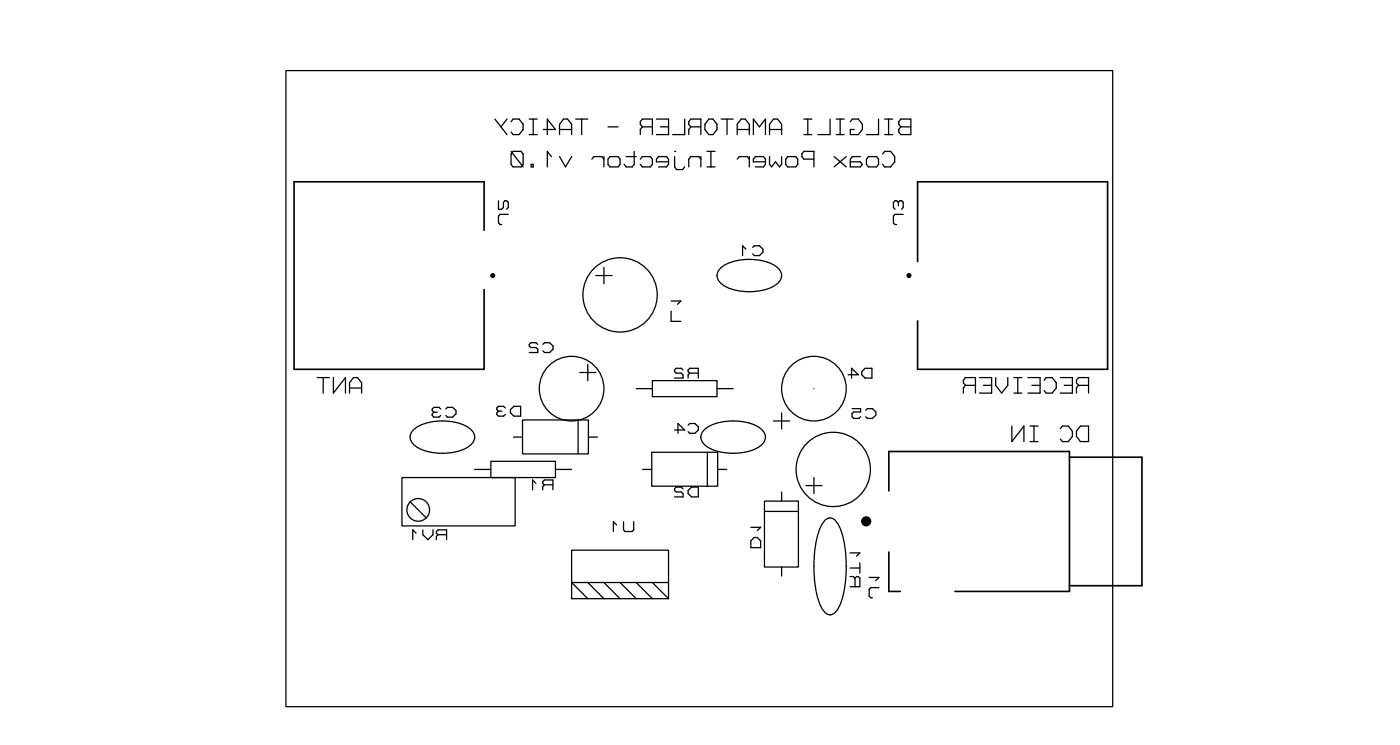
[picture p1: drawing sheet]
<svg xmlns="http://www.w3.org/2000/svg" width="110mm" height="59mm" viewBox="0 0 110 59" stroke-linecap="round" stroke-linejoin="round" font-family="sans-serif">
<circle cx="68.1" cy="41" r=".2" fill="none" stroke="#000" stroke-width=".4"/>
<path d="M38.1 18.1v-3.8h-15v14.7h15v-6.2M69.9 38.6v-3.1h14.2v11h-9M72.1 20.6v-6.3h15v14.7h-15v-3.8M84.1 35.9h5.7v10.1h-5.7M69.9 43.4v3.1h.9" fill="none" stroke="#000" stroke-width=".13"/>
<g fill="none" stroke="#000" stroke-width=".1">
<path d="M22.5 5.5h65v50h-65zM38.9 9.4l1 1.2M39.2 15.8v.6h.2l.2-.1v-.4l.1-.1 .3 .1v.4l-.2 .1M39.9 9.4l-.5 .6M40 16.8h-.7l-.1 .2v.5l.2 .1M40.2 9.6l.1-.2h.5l.3 .4v.4l-.3 .4h-.5l-.1-.2M40.2 11.9l.9 1.2M40.3 11.9h.7l.1 .2v.8l-.1 .2h-.7l-.1-.2v-.8zM41.6 9.4h.6M41.6 10.6h.6M41.8 12.9h.1v.2h-.1zM41.9 9.4v1.2"/>
<path d="M42.7 10.2h1l-.7-.8v1.2M43.3 12.3l-.3-.4v1.2M44 10.6v-.8l.3-.4h.3l.3 .4v.8M44 10.2h.9M44 12.3l.5 .8 .4-.8M45.3 9.4h.9M45.7 9.4v1.2M46.5 12.5l.2-.2h.6l.2 .2M47.5 12.3v.8M47.8 10h.8M48 12.3h.6l.1 .2v.4l-.1 .2h-.6l-.2-.2v-.4zM49.2 12.3h.8"/>
<path d="M49.9 11.9v1l-.2 .2h-.5l-.1-.2M50.3 12.5l.2-.2h.6l.2 .2v.4l-.2 .2h-.6l-.2-.2M50.5 10l-.2-.2v-.2l.2-.2h.8v1.2M50.5 10h.8M50.5 10l-.2 .2v.4M51.6 9.4h1v1.2h-1M51.9 10h.7M52.6 12.7h-1v-.2l.2-.2h.6l.2 .2v.4l-.2 .2h-.6M53 11.9h.1M53 12.3v.8l.2 .2h.5l.1-.2M53.8 9.4v1.2h-.9M54.3 10l-.2-.2v-.2l.2-.2h.8v1.2"/>
<path d="M54.3 10h.8M54.3 10l-.2 .2v.4M55.1 12.3v.8M55.1 12.5l-.2-.2h-.6l-.2 .2v.6M55.6 13.1h.6M55.6 11.9h.6M55.7 9.4h.3l.4 .4v.4l-.4 .4h-.3l-.3-.4v-.4zM55.9 11.9v1.2M56.7 9.4h.9M57.2 9.4v1.2M58 10.6v-.8l.3-.4h.3l.3 .4v.8M58 10.2h.9"/>
<path d="M58 12.5l.1-.2h.6l.2 .2M58.6 19.6l-.2-.3v.8M58.9 12.3v.8M59.2 19.4l.1-.1h.4l.3 .3v.2l-.3 .3h-.4l-.1-.1M59.2 10.6v-1.2l.5 .6 .5-.6v1.2M60.2 12.7h-1v-.2l.2-.2h.6l.2 .2v.4l-.2 .2h-.6M60.5 10.6v-.8l.3-.4h.3l.3 .4v.8M60.5 12.3v.6l.2 .2 .3-.4 .3 .4 .1-.2v-.6M60.5 10.2h.9M61.9 12.3h.7l.1 .2v.4l-.1 .2h-.7l-.1-.2v-.4zM63.2 9.4h.6M63.2 10.6h.6"/>
<path d="M63.5 9.4v1.2M64 12.5h-.8l-.2-.2v-.2l.2-.2h.8v1.2M65.3 9.4v1.2h-1M65.6 12.3l.9 .8M65.7 9.4h.7M65.7 10.6h.7M66 9.4v1.2M66.5 12.3l-.9 .8M66.8 9.6l.2-.2h.5l.3 .4v.4l-.3 .4h-.7v-.4h.4M67.6 12.3h-.6l-.2 .2v.6h.8l.2-.2-.2-.2h-.8M68.3 12.3h.6l.2 .2v.4l-.2 .2h-.6l-.2-.2v-.4zM69.1 9.4v1.2h-1"/>
<path d="M69.4 12.1l.1-.2h.5l.3 .4v.4l-.3 .4h-.5l-.1-.2M69.5 9.4h.7M69.5 10.6h.7M69.9 9.4v1.2M70.6 15.9l-.1-.1-.3 .1v.4l.2 .1M70.6 15.9l.1-.1 .3 .1v.4l-.1 .1M70.6 15.9v.3M70.8 9.4h.8v1.2h-.8l-.1-.2v-.2l.1-.2-.1-.2v-.2zM70.8 10h.8M71 16.8h-.6l-.2 .2v.5l.3 .1M24.9 29.7h1M25.4 29.7v1.2"/>
<path d="M26.2 29.7v1.2l1-1.2v1.2M27.5 30.9v-.8l.3-.4h.3l.3 .4v.8M27.5 30.5h.9M31.6 37.5h8.9v3.8h-8.9zM32.2 39.4l1.3 1.3M32.6 33.7a4.2 4.2 0 0 1 4.4 0 .78 .78 0 0 1 0 1.3 4.2 4.2 0 0 1-4.4 0 .78 .78 0 0 1 0-1.3zM34.1 32.4l-.1 .1 .1 .3h.4l.1-.1M34.1 32.4h.3M34.6 32.1l-.1-.1h-.4l-.1 .1 .1 .3M35 32.1l.2-.1h.4l.2 .3v.2l-.2 .3h-.4l-.2-.1M37.3 36.9h1.3M38.6 36.3h5.1v1.2h-5.1z"/>
<path d="M39.2 32.3l-.1 .1 .1 .3h.4l.1-.1M39.2 32.3h.3M39.7 32.1l-.1-.2h-.4l-.1 .2 .1 .2M40.1 32.2l.3-.3h.5v.8h-.5l-.3-.3zM40.4 34.4h.7M41.1 33h5.2v2.7h-5.2zM42.1 38l-.2-.3v.8M42.3 27.1l-.2-.2h-.4l-.1 .3 .1 .1h.4l.2 .1v.3h-.7M42.7 27.1l.1-.2h.4l.3 .3v.2l-.3 .3h-.4l-.1-.1M42.8 38.1l-.1-.1 .1-.3h.7v.8M42.8 38.1l-.1 .1v.3M42.8 38.1h.7"/>
<path d="M43.7 36.9h1.2M45.4 33v2.7M45.6 29.3h1.2M46.2 28.6v1.3M46.3 34.4h.7M46.8 21.7h1.3M47.5 21v1.3M50 30.5h1.3M50.5 36.9h.7M51.2 35.5h5.2v2.7h-5.2zM51.3 29.9h5.1v1.3h-5.1zM52.8 24.5v.8h.7"/>
<path d="M52.8 23.7h.7l-.2 .2M53 33.8h.8l-.5-.5v.8M53.7 29.1l-.1-.2h-.4l-.2 .3 .2 .1h.4l.1 .2v.2h-.7M53.7 38.4l-.1-.1h-.4l-.2 .2 .2 .2h.4l.1 .1v.3h-.7M54.1 33.4l.1-.1h.4l.3 .2v.3l-.3 .3h-.4l-.1-.2M54.1 38.5l.3-.2h.5v.8h-.5l-.3-.3zM54.2 29.3l-.1-.1 .1-.3h.7v.8M54.2 29.3l-.1 .2v.2M54.2 29.3h.7M55.4 33.7a4.2 4.2 0 0 1 4.4 0 .78 .78 0 0 1 0 1.3 4.2 4.2 0 0 1-4.4 0 .78 .78 0 0 1 0-1.3zM55.6 35.6v2.6M56.4 30.5h1.2"/>
<path d="M56.4 36.9h.7M56.7 21a4.2 4.2 0 0 1 4.4 0 .78 .78 0 0 1 0 1.3 4.2 4.2 0 0 1-4.4 0 .78 .78 0 0 1 0-1.3zM60.1 39.4h2.7v5.2h-2.7zM60.8 33.1h1.3M61.4 32.5v1.2M61.4 38.7v.7M63.4 38.2h1.2M64 30.5h.1M64 37.5v1.3M66.7 29.5h.8l-.6-.6v.8M67 32.1h.7v.3h-.6l-.1 .1v.3l.1 .1h.4l.2-.1M67.7 29.2l.3-.3h.5v.8h-.5l-.3-.2z"/>
<path d="M68.1 32.2l.1-.1h.4l.3 .3v.2l-.3 .3h-.4l-.1-.1M75.9 30.3l-.2-.2v-.2l.2-.2h.8v1.2M75.9 30.3h.8M75.9 30.3l-.2 .2v.4M77 29.7h1v1.2h-1M77.3 30.3h.7M78.3 29.7v.6l.4 .6 .5-.6v-.6M79.5 33.5v1.2l1-1.2v1.2M79.7 29.7h.6M79.7 30.9h.6M80 29.7v1.2M80.8 29.7h1v1.2h-1"/>
<path d="M81 33.5h.6M81 34.7h.6M81.1 30.3h.7M81.3 33.5v1.2M82.1 29.9l.1-.2h.5l.3 .4v.4l-.3 .4h-.5l-.1-.2M83.4 33.7l.1-.2h.5l.3 .4v.4l-.3 .4h-.5l-.1-.2M83.4 29.7h.9v1.2h-.9M83.7 30.3h.6M84.8 30.3l-.2-.2v-.2l.2-.2h.8v1.2M84.8 30.3l-.2 .2v.4M84.8 30.3h.8M84.9 33.5h.7v1.2h-.7l-.3-.4v-.4z"/>
<path d="M32.7 41.9l-.3-.3v.8M33.2 41.6v.4l.4 .4 .4-.4v-.4M34.4 42l-.1-.1 .1-.3h.7v.8M34.4 42l-.1 .2v.2M34.4 42h.7M44.9 43.2h7.7v2.6h-7.7zM46.2 47.1l-1.3-1.3v1.3h7.7M46.2 45.8l1.3 1.3M47.5 45.8l1.2 1.3M48.5 41.3l-.3-.3v.8M48.7 45.8l1.3 1.3M49 41v.6l.1 .2h.6l.1-.2v-.6"/>
<path d="M50 45.8l1.3 1.3M51.3 45.8l1.3 1.3M52.6 45.8v1.3M59 41.4h.8l-.3 .3M59.3 42.2h.2l.3 .3v.5h-.8v-.5zM60.1 40.2h2.6M61.4 44.6v.7M65 40.8l.3-.1a1.58 1.58 0 0 1 1 1.4 8.9 8.9 0 0 1-.5 5.9l-.2 .2-.3 .1a1.57 1.57 0 0 1-1-1.4 9 9 0 0 1 .4-5.8zM66.8 45.3h.3l.1 .1M66.8 44.6h.8M66.8 43.5h.8l-.3 .2M67.2 45.4l.1-.1 .3 .1v.7h-.8"/>
<path d="M67.2 45.4v.7M67.6 44.2v.8M68.3 45.4h.8l-.3 .2M69.1 46.2h-.6l-.2 .1v.6l.3 .1"/>
<circle cx="44.9" cy="30.6" r="2.54"/>
<circle cx="48.7" cy="23.2" r="2.92"/>
<circle cx="64" cy="30.6" r="2.54"/>
<circle cx="65.5" cy="36.9" r="2.92"/>
<circle cx="32.9" cy="40.1" r=".89"/>
</g>
<g fill="none" stroke="#000" stroke-width=".2">
<circle cx="38.7" cy="21.7" r=".1"/>
<circle cx="71.5" cy="21.7" r=".1"/>
</g>
</svg>
